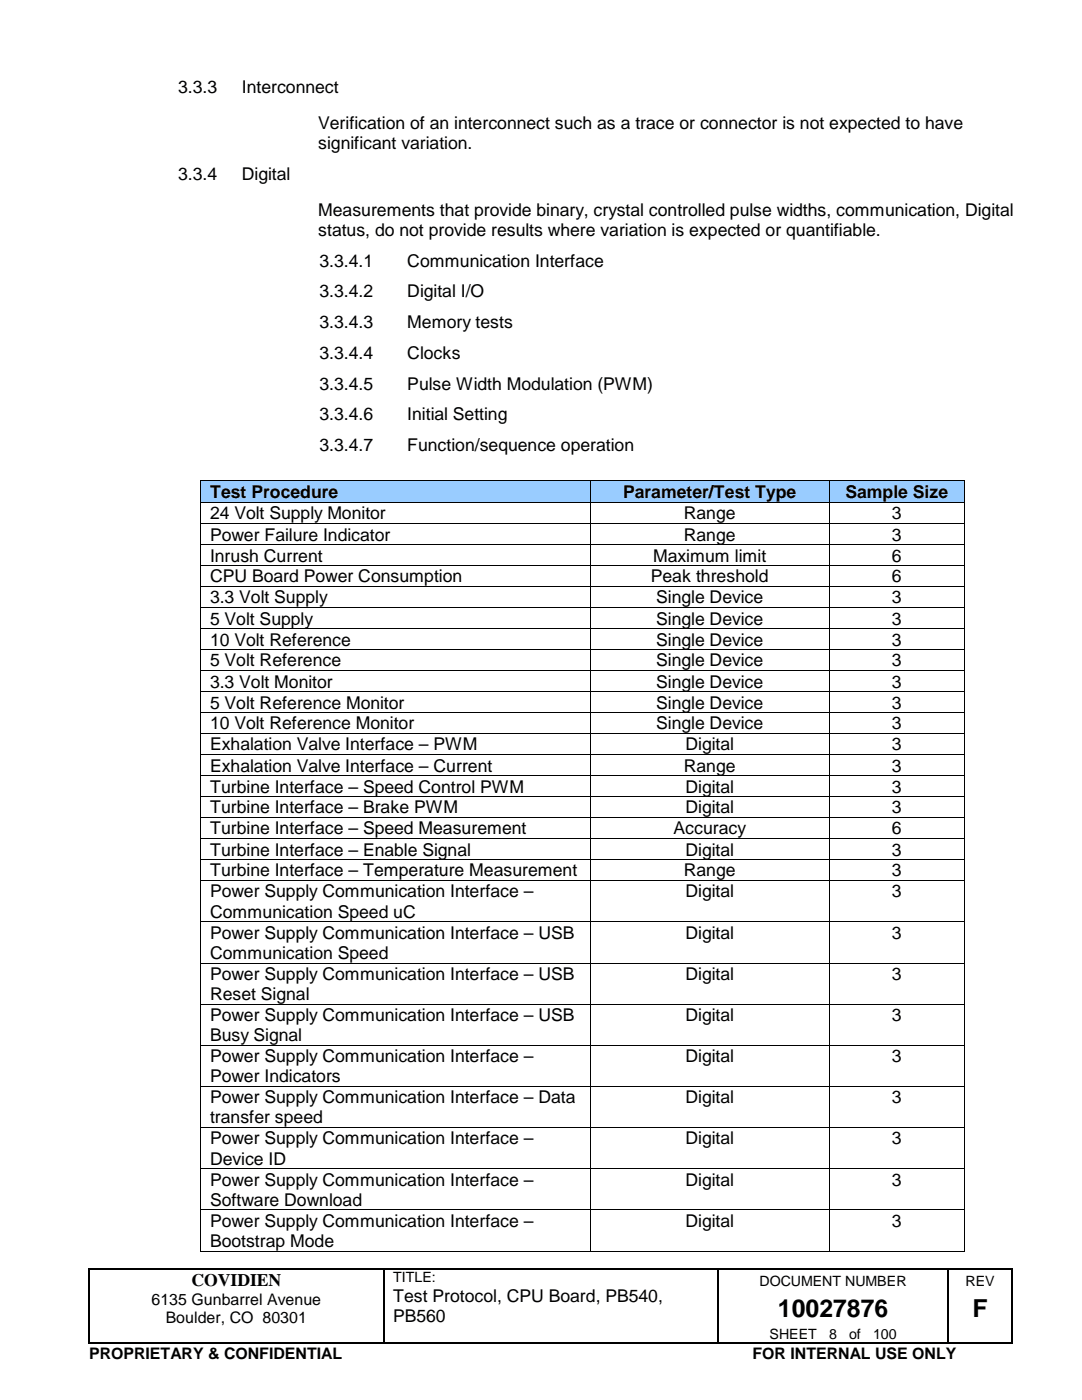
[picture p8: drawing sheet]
<svg xmlns="http://www.w3.org/2000/svg" width="216mm" height="279mm" viewBox="0 0 216 279" stroke-linecap="round" stroke-linejoin="round" font-family="sans-serif">
<defs><g id="words">
<g font-size="4.9">
<text x="155.2" y="262.8">10027876</text>
<text x="194.1" y="262.8">F</text>
</g>
<g font-size="3.5">
<text x="35.6" y="18.5">3.3.3</text>
<text x="48.3" y="18.5">Interconnect</text>
<text x="63.5" y="25.7">Verification of an interconnect such as a trace or connector is not expected to have</text>
<text x="63.5" y="29.7">significant variation.</text>
<text x="35.6" y="35.9">3.3.4</text>
<text x="48.3" y="35.9">Digital</text>
<text x="63.5" y="43.1">Measurements that provide binary, crystal controlled pulse widths, communication, Digital</text>
<text x="63.5" y="47.1">status, do not provide results where variation is expected or quantifiable.</text>
<text x="63.8" y="53.2">3.3.4.1</text>
<text x="81.3" y="53.2">Communication Interface</text>
<text x="63.8" y="59.4">3.3.4.2</text>
<text x="81.3" y="59.4">Digital I/O</text>
<text x="63.8" y="65.5">3.3.4.3</text>
<text x="81.3" y="65.5">Memory tests</text>
<text x="63.8" y="71.6">3.3.4.4</text>
<text x="81.3" y="71.6">Clocks</text>
<text x="63.8" y="77.8">3.3.4.5</text>
<text x="81.3" y="77.8">Pulse Width Modulation (PWM)</text>
<text x="63.8" y="83.9">3.3.4.6</text>
<text x="81.3" y="83.9">Initial Setting</text>
<text x="63.8" y="90">3.3.4.7</text>
<text x="81.3" y="90">Function/sequence operation</text>
<text x="41.9" y="99.4">Test Procedure</text>
<text x="124.3" y="99.4">Parameter/Test Type</text>
<text x="168.7" y="99.4">Sample Size</text>
<text x="41.9" y="103.7">24 Volt Supply Monitor</text>
<text x="41.9" y="107.9">Power Failure Indicator</text>
<text x="136.4" y="103.7">Range</text>
<text x="136.4" y="107.9">Range</text>
<text x="178" y="103.7">3</text>
<text x="178" y="107.9">3</text>
<text x="41.9" y="112.1">Inrush Current</text>
<text x="130.3" y="112.1">Maximum limit</text>
<text x="178" y="112.1">6</text>
<text x="41.9" y="116.2">CPU Board Power Consumption</text>
<text x="129.9" y="116.2">Peak threshold</text>
<text x="178" y="116.2">6</text>
<text x="41.9" y="120.4">3.3 Volt Supply</text>
<text x="41.9" y="124.6">5 Volt Supply</text>
<text x="130.9" y="120.4">Single Device</text>
<text x="130.9" y="124.6">Single Device</text>
<text x="178" y="120.4">3</text>
<text x="178" y="124.6">3</text>
<text x="41.9" y="128.8">10 Volt Reference</text>
<text x="130.9" y="128.8">Single Device</text>
<text x="178" y="128.8">3</text>
<text x="41.9" y="133">5 Volt Reference</text>
<text x="41.9" y="137.2">3.3 Volt Monitor</text>
<text x="130.9" y="133">Single Device</text>
<text x="130.9" y="137.2">Single Device</text>
<text x="178" y="133">3</text>
<text x="178" y="137.2">3</text>
<text x="41.9" y="141.4">5 Volt Reference Monitor</text>
<text x="130.9" y="141.4">Single Device</text>
<text x="178" y="141.4">3</text>
<text x="41.9" y="145.6">10 Volt Reference Monitor</text>
<text x="41.9" y="149.8">Exhalation Valve Interface – PWM</text>
<text x="130.9" y="145.6">Single Device</text>
<text x="136.8" y="149.8">Digital</text>
<text x="178" y="145.6">3</text>
<text x="178" y="149.8">3</text>
<text x="41.9" y="154">Exhalation Valve Interface – Current</text>
<text x="136.4" y="154">Range</text>
<text x="178" y="154">3</text>
<text x="41.9" y="158.2">Turbine Interface – Speed Control PWM</text>
<text x="136.8" y="158.2">Digital</text>
<text x="178" y="158.2">3</text>
<text x="41.9" y="162.3">Turbine Interface – Brake PWM</text>
<text x="41.9" y="166.5">Turbine Interface – Speed Measurement</text>
<text x="134.4" y="166.5">Accuracy</text>
<text x="136.8" y="162.3">Digital</text>
<text x="178" y="162.3">3</text>
<text x="178" y="166.5">6</text>
<text x="41.9" y="170.7">Turbine Interface – Enable Signal</text>
<text x="136.8" y="170.7">Digital</text>
<text x="178" y="170.7">3</text>
<text x="41.9" y="174.9">Turbine Interface – Temperature Measurement</text>
<text x="41.9" y="179.1">Power Supply Communication Interface –</text>
<text x="136.4" y="174.9">Range</text>
<text x="136.8" y="179.1">Digital</text>
<text x="178" y="174.9">3</text>
<text x="178" y="179.1">3</text>
<text x="41.9" y="183.1">Communication Speed uC</text>
<text x="41.9" y="187.3">Power Supply Communication Interface – USB</text>
<text x="41.9" y="191.3">Communication Speed</text>
<text x="136.8" y="187.3">Digital</text>
<text x="178" y="187.3">3</text>
<text x="41.9" y="195.5">Power Supply Communication Interface – USB</text>
<text x="136.8" y="195.5">Digital</text>
<text x="178" y="195.5">3</text>
<text x="41.9" y="199.6">Reset Signal</text>
<text x="41.9" y="203.8">Power Supply Communication Interface – USB</text>
<text x="136.8" y="203.8">Digital</text>
<text x="178" y="203.8">3</text>
<text x="41.9" y="207.8">Busy Signal</text>
<text x="41.9" y="212">Power Supply Communication Interface –</text>
<text x="41.9" y="216">Power Indicators</text>
<text x="136.8" y="212">Digital</text>
<text x="178" y="212">3</text>
<text x="41.9" y="220.2">Power Supply Communication Interface – Data</text>
<text x="136.8" y="220.2">Digital</text>
<text x="178" y="220.2">3</text>
<text x="41.9" y="224.2">transfer speed</text>
<text x="41.9" y="228.4">Power Supply Communication Interface –</text>
<text x="41.9" y="232.4">Device ID</text>
<text x="136.8" y="228.4">Digital</text>
<text x="178" y="228.4">3</text>
<text x="41.9" y="236.6">Power Supply Communication Interface –</text>
<text x="136.8" y="236.6">Digital</text>
<text x="178" y="236.6">3</text>
<text x="41.9" y="240.6">Software Download</text>
<text x="41.9" y="244.8">Power Supply Communication Interface –</text>
<text x="136.8" y="244.8">Digital</text>
<text x="178" y="244.8">3</text>
<text x="41.9" y="248.8">Bootstrap Mode</text>
<text x="38.2" y="256.7">COVIDIEN</text>
<text x="78.4" y="259.8">Test Protocol, CPU Board, PB540,</text>
<text x="78.4" y="263.9">PB560</text>
</g>
<g font-size="3.2">
<text x="30.2" y="260.3">6135 Gunbarrel Avenue</text>
<text x="33.1" y="263.9">Boulder, CO 80301</text>
<text x="17.8" y="271.1">PROPRIETARY &amp; CONFIDENTIAL</text>
<text x="150.2" y="271.1">FOR INTERNAL USE ONLY</text>
</g>
<g font-size="2.8">
<text x="78.4" y="255.9">TITLE:</text>
<text x="151.6" y="256.7">DOCUMENT NUMBER</text>
<text x="192.7" y="256.7">REV</text>
<text x="153.5" y="267.2">SHEET</text>
<text x="165.4" y="267.2">8</text>
<text x="169.4" y="267.2">of</text>
<text x="174.2" y="267.2">100</text>
</g>
</g></defs>
<path d="M17.6 253.1h.3v.2h-.3zM76.4 253.1h.3v.2h-.3zM143.1 253.1h.2v.2h-.2zM189.1 253.1h.3v.2h-.3zM201.8 253.1h.3v.2h-.3zM17.6 267.8h.3v.3h-.3zM76.4 267.8h.3v.3h-.3zM143.1 267.8h.2v.3h-.2zM189.1 267.8h.3v.3h-.3zM201.8 267.8h.3v.3h-.3z" fill="#000"/>
<g fill="none" stroke="#000" stroke-width=".25">
<path d="M17.8 253.3v14.5M17.9 253.2h58.5M76.5 253.3v14.5M76.7 253.2h66.4M143.2 253.3v14.5M143.3 253.2h45.8M189.2 253.3v14.5M189.4 253.2h12.4M201.9 253.3v14.5M17.9 268h58.5M76.7 268h66.4M143.3 268h45.8"/>
<path d="M189.4 268h12.4"/>
</g>
<g fill="#9cf">
<path d="M40.1 96.1h77.6v4.1h-77.6z"/>
<path d="M41.9 96.1h74v4.1h-74z"/>
<path d="M117.9 96.1h47.4v4.1h-47.4z"/>
<path d="M119.7 96.1h43.8v4.1h-43.8z"/>
<path d="M165.5 96.1h26.8v4.1h-26.8z"/>
<path d="M167.3 96.1h23.2v4.1h-23.2z"/>
</g>
<g fill="#000">
<path d="M39.9 95.9h.2v.2h-.2zM117.7 95.9h.2v.2h-.2zM165.4 95.9h.1v.2h-.1zM192.3 95.9h.2v.2h-.2zM39.9 100.2h.2v.2h-.2zM39.9 104.4h.2v.2h-.2zM39.9 108.6h.2v.2h-.2zM39.9 112.8h.2v.2h-.2zM39.9 117h.2v.2h-.2zM117.7 100.2h.2v.2h-.2zM117.7 104.4h.2v.2h-.2zM117.7 108.6h.2v.2h-.2z"/>
<path d="M117.7 112.8h.2v.2h-.2zM117.7 117h.2v.2h-.2zM165.4 100.2h.1v.2h-.1zM165.4 104.4h.1v.2h-.1zM165.4 108.6h.1v.2h-.1zM165.4 112.8h.1v.2h-.1zM165.4 117h.1v.2h-.1zM192.3 100.2h.2v.2h-.2zM192.3 104.4h.2v.2h-.2zM192.3 108.6h.2v.2h-.2zM192.3 112.8h.2v.2h-.2zM192.3 117h.2v.2h-.2z"/>
<path d="M39.9 121.2h.2v.2h-.2zM39.9 125.4h.2v.2h-.2zM39.9 129.6h.2v.2h-.2zM39.9 133.8h.2v.1h-.2zM39.9 138h.2v.1h-.2zM117.7 121.2h.2v.2h-.2zM117.7 125.4h.2v.2h-.2zM117.7 129.6h.2v.2h-.2zM117.7 133.8h.2v.1h-.2zM117.7 138h.2v.1h-.2zM165.4 121.2h.1v.2h-.1zM165.4 125.4h.1v.2h-.1z"/>
<path d="M165.4 129.6h.1v.2h-.1zM165.4 133.8h.1v.1h-.1zM165.4 138h.1v.1h-.1zM192.3 121.2h.2v.2h-.2zM192.3 125.4h.2v.2h-.2zM192.3 129.6h.2v.2h-.2zM192.3 133.8h.2v.1h-.2zM192.3 138h.2v.1h-.2zM39.9 142.2h.2v.1h-.2zM39.9 146.3h.2v.2h-.2zM39.9 150.5h.2v.2h-.2zM39.9 154.7h.2v.2h-.2z"/>
<path d="M39.9 158.9h.2v.2h-.2zM117.7 142.2h.2v.1h-.2zM117.7 146.3h.2v.2h-.2zM117.7 150.5h.2v.2h-.2zM117.7 154.7h.2v.2h-.2zM117.7 158.9h.2v.2h-.2zM165.4 142.2h.1v.1h-.1zM165.4 146.3h.1v.2h-.1zM165.4 150.5h.1v.2h-.1zM165.4 154.7h.1v.2h-.1zM165.4 158.9h.1v.2h-.1zM192.3 142.2h.2v.1h-.2z"/>
<path d="M192.3 146.3h.2v.2h-.2zM192.3 150.5h.2v.2h-.2zM192.3 154.7h.2v.2h-.2zM192.3 158.9h.2v.2h-.2zM39.9 163.1h.2v.2h-.2zM39.9 167.3h.2v.2h-.2zM39.9 171.5h.2v.2h-.2zM39.9 175.7h.2v.2h-.2zM117.7 163.1h.2v.2h-.2zM117.7 167.3h.2v.2h-.2zM117.7 171.5h.2v.2h-.2zM117.7 175.7h.2v.2h-.2z"/>
<path d="M165.4 163.1h.1v.2h-.1zM165.4 167.3h.1v.2h-.1zM165.4 171.5h.1v.2h-.1zM165.4 175.7h.1v.2h-.1zM192.3 163.1h.2v.2h-.2zM192.3 167.3h.2v.2h-.2zM192.3 171.5h.2v.2h-.2zM192.3 175.7h.2v.2h-.2zM39.9 183.9h.2v.2h-.2zM39.9 192.1h.2v.2h-.2zM117.7 183.9h.2v.2h-.2zM117.7 192.1h.2v.2h-.2z"/>
<path d="M165.4 183.9h.1v.2h-.1zM165.4 192.1h.1v.2h-.1zM192.3 183.9h.2v.2h-.2zM192.3 192.1h.2v.2h-.2zM39.9 200.3h.2v.2h-.2zM39.9 208.5h.2v.2h-.2zM39.9 216.7h.2v.2h-.2zM117.7 200.3h.2v.2h-.2zM117.7 208.5h.2v.2h-.2zM117.7 216.7h.2v.2h-.2zM165.4 200.3h.1v.2h-.1zM165.4 208.5h.1v.2h-.1z"/>
<path d="M165.4 216.7h.1v.2h-.1zM192.3 200.3h.2v.2h-.2zM192.3 208.5h.2v.2h-.2zM192.3 216.7h.2v.2h-.2zM39.9 225h.2v.1h-.2zM39.9 233.2h.2v.1h-.2zM117.7 225h.2v.1h-.2zM117.7 233.2h.2v.1h-.2zM165.4 225h.1v.1h-.1zM165.4 233.2h.1v.1h-.1zM192.3 225h.2v.1h-.2zM192.3 233.2h.2v.1h-.2z"/>
<path d="M39.9 241.4h.2v.2h-.2zM39.9 249.6h.2v.2h-.2zM117.7 241.4h.2v.2h-.2zM117.7 249.6h.2v.2h-.2zM165.4 241.4h.1v.2h-.1zM165.4 249.6h.1v.2h-.1zM192.3 241.4h.2v.2h-.2zM192.3 249.6h.2v.2h-.2z"/>
</g>
<g fill="none" stroke="#000" stroke-width=".2">
<path d="M40 96.1v4.1M40.1 96h77.6M117.8 96.1v4.1M117.9 96h47.4M165.4 96.1v4.1M165.5 96h26.8M192.4 96.1v4.1M40 100.4v4M40 104.6v4M40 108.8v4M40 113v4M40 117.2v4"/>
<path d="M40.1 100.3h77.6M40.1 104.5h77.6M40.1 108.7h77.6M40.1 112.9h77.6M40.1 117.1h77.6M117.8 100.4v4M117.8 104.6v4M117.8 108.8v4M117.8 113v4M117.8 117.2v4M117.9 100.3h47.4M117.9 104.5h47.4"/>
<path d="M117.9 108.7h47.4M117.9 112.9h47.4M117.9 117.1h47.4M165.4 100.4v4M165.4 104.6v4M165.4 108.8v4M165.4 113v4M165.4 117.2v4M165.5 100.3h26.8M165.5 104.5h26.8M165.5 108.7h26.8M165.5 112.9h26.8"/>
<path d="M165.5 117.1h26.8M192.4 100.4v4M192.4 104.6v4M192.4 108.8v4M192.4 113v4M192.4 117.2v4M40 121.4v4M40 125.6v4M40 129.8v4M40 133.9v4.1M40 138.1v4.1M40.1 121.3h77.6"/>
<path d="M40.1 125.5h77.6M40.1 129.7h77.6M40.1 133.9h77.6M40.1 138h77.6M117.8 121.4v4M117.8 125.6v4M117.8 129.8v4M117.8 133.9v4.1M117.8 138.1v4.1M117.9 121.3h47.4M117.9 125.5h47.4M117.9 129.7h47.4"/>
<path d="M117.9 133.9h47.4M117.9 138h47.4M165.4 121.4v4M165.4 125.6v4M165.4 129.8v4M165.4 133.9v4.1M165.4 138.1v4.1M165.5 121.3h26.8M165.5 125.5h26.8M165.5 129.7h26.8M165.5 133.9h26.8M165.5 138h26.8"/>
<path d="M192.4 121.4v4M192.4 125.6v4M192.4 129.8v4M192.4 133.9v4.1M192.4 138.1v4.1M40 142.3v4M40 146.5v4M40 150.7v4M40 154.9v4M40 159.1v4M40.1 142.2h77.6M40.1 146.4h77.6"/>
<path d="M40.1 150.6h77.6M40.1 154.8h77.6M40.1 159h77.6M117.8 142.3v4M117.8 146.5v4M117.8 150.7v4M117.8 154.9v4M117.8 159.1v4M117.9 142.2h47.4M117.9 146.4h47.4M117.9 150.6h47.4M117.9 154.8h47.4"/>
<path d="M117.9 159h47.4M165.4 142.3v4M165.4 146.5v4M165.4 150.7v4M165.4 154.9v4M165.4 159.1v4M165.5 142.2h26.8M165.5 146.4h26.8M165.5 150.6h26.8M165.5 154.8h26.8M165.5 159h26.8M192.4 142.3v4"/>
<path d="M192.4 146.5v4M192.4 150.7v4M192.4 154.9v4M192.4 159.1v4M40 163.3v4M40 167.5v4M40 171.7v4M40 175.9v8M40.1 163.2h77.6M40.1 167.4h77.6M40.1 171.6h77.6M40.1 175.8h77.6"/>
<path d="M117.8 163.3v4M117.8 167.5v4M117.8 171.7v4M117.8 175.9v8M117.9 163.2h47.4M117.9 167.4h47.4M117.9 171.6h47.4M117.9 175.8h47.4M165.4 163.3v4M165.4 167.5v4M165.4 171.7v4M165.4 175.9v8"/>
<path d="M165.5 163.2h26.8M165.5 167.4h26.8M165.5 171.6h26.8M165.5 175.8h26.8M192.4 163.3v4M192.4 167.5v4M192.4 171.7v4M192.4 175.9v8M40 184.1v8M40 192.3v8M40.1 184h77.6M40.1 192.2h77.6"/>
<path d="M117.8 184.1v8M117.8 192.3v8M117.9 184h47.4M117.9 192.2h47.4M165.4 184.1v8M165.4 192.3v8M165.5 184h26.8M165.5 192.2h26.8M192.4 184.1v8M192.4 192.3v8M40 200.5v8M40 208.7v8"/>
<path d="M40 216.9v8.1M40.1 200.4h77.6M40.1 208.6h77.6M40.1 216.8h77.6M117.8 200.5v8M117.8 208.7v8M117.8 216.9v8.1M117.9 200.4h47.4M117.9 208.6h47.4M117.9 216.8h47.4M165.4 200.5v8M165.4 208.7v8"/>
<path d="M165.4 216.9v8.1M165.5 200.4h26.8M165.5 208.6h26.8M165.5 216.8h26.8M192.4 200.5v8M192.4 208.7v8M192.4 216.9v8.1M40 225.1v8.1M40 233.3v8.1M40.1 225h77.6M40.1 233.3h77.6M117.8 225.1v8.1"/>
<path d="M117.8 233.3v8.1M117.9 225h47.4M117.9 233.3h47.4M165.4 225.1v8.1M165.4 233.3v8.1M165.5 225h26.8M165.5 233.3h26.8M192.4 225.1v8.1M192.4 233.3v8.1M40 241.6v8M40.1 241.5h77.6M40.1 249.7h77.6"/>
<path d="M117.8 241.6v8M117.9 241.5h47.4M117.9 249.7h47.4M165.4 241.6v8M165.5 241.5h26.8M165.5 249.7h26.8M192.4 241.6v8"/>
</g>
<use href="#words"/>
</svg>
